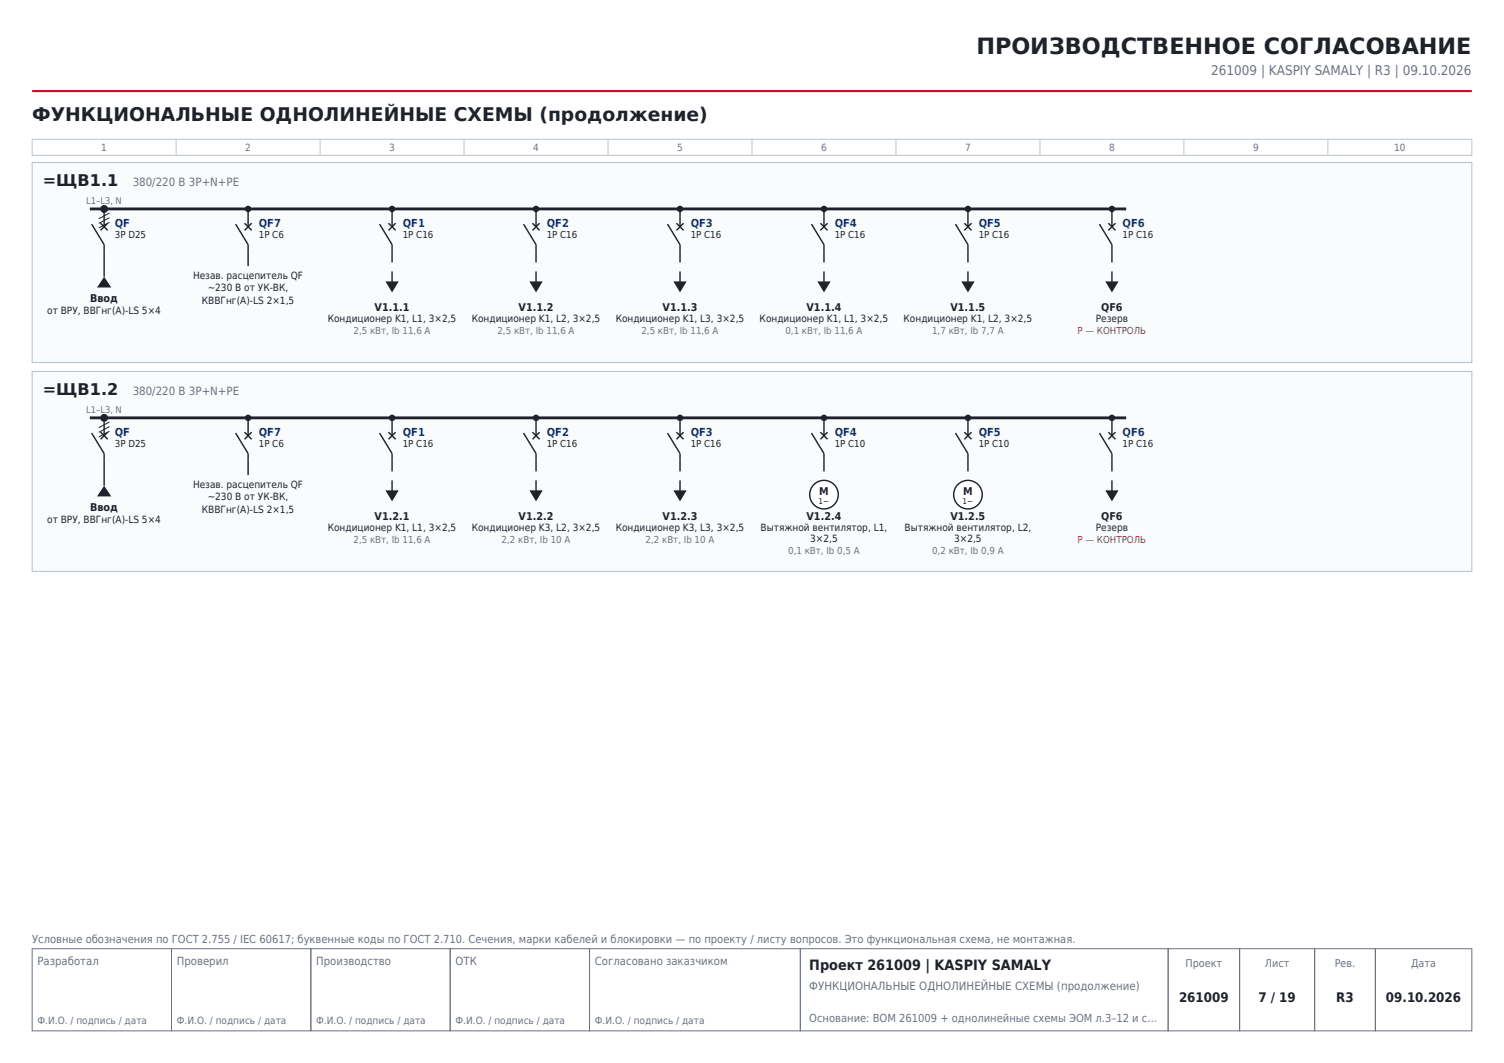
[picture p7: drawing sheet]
<svg xmlns="http://www.w3.org/2000/svg" width="297mm" height="210mm" viewBox="0 0 297 210" stroke-linecap="round" stroke-linejoin="round" font-family="sans-serif">
<defs><g id="words">
<text font-size="4.4" fill="#1f2329" x="192.8" y="10.6">ПРОИЗВОДСТВЕННОЕ СОГЛАСОВАНИЕ</text>
<text font-size="3.7" fill="#1f2329" x="6.3" y="24">ФУНКЦИОНАЛЬНЫЕ ОДНОЛИНЕЙНЫЕ СХЕМЫ (продолжение)</text>
<g font-size="3.2" fill="#1f2329">
<text x="8.5" y="36.7">=ЩВ1.1</text>
<text x="8.5" y="78">=ЩВ1.2</text>
</g>
<text font-size="2.8" fill="#1f2329" x="159.8" y="191.7">Проект 261009 | KASPIY SAMALY</text>
<text font-size="2.6" fill="#6b7280" x="239.2" y="14.8">261009 | KASPIY SAMALY | R3 | 09.10.2026</text>
<g font-size="2.6" fill="#1f2329">
<text x="232.8" y="198">261009</text>
<text x="248.5" y="198">7 / 19</text>
<text x="263.9" y="198">R3</text>
<text x="273.7" y="198">09.10.2026</text>
</g>
<g font-size="2.3" fill="#6b7280">
<text x="26.2" y="36.7">380/220 В 3P+N+PE</text>
<text x="26.2" y="78">380/220 В 3P+N+PE</text>
<text x="159.8" y="195.5">ФУНКЦИОНАЛЬНЫЕ ОДНОЛИНЕЙНЫЕ СХЕМЫ (продолжение)</text>
</g>
<g font-size="2.2" fill="#0b3d91">
<text x="22.7" y="44.8">QF</text>
<text x="51.1" y="44.8">QF7</text>
<text x="79.5" y="44.8">QF1</text>
<text x="108" y="44.8">QF2</text>
<text x="136.4" y="44.8">QF3</text>
<text x="164.8" y="44.8">QF4</text>
<text x="193.3" y="44.8">QF5</text>
<text x="221.7" y="44.8">QF6</text>
<text x="22.7" y="86.1">QF</text>
<text x="51.1" y="86.1">QF7</text>
<text x="79.5" y="86.1">QF1</text>
<text x="108" y="86.1">QF2</text>
<text x="136.4" y="86.1">QF3</text>
<text x="164.8" y="86.1">QF4</text>
<text x="193.3" y="86.1">QF5</text>
<text x="221.7" y="86.1">QF6</text>
</g>
<g font-size="2.2" fill="#6b7280">
<text x="6.3" y="186.4">Условные обозначения по ГОСТ 2.755 / IEC 60617; буквенные коды по ГОСТ 2.710. Сечения, марки кабелей и блокировки — по проекту / листу вопросов. Это функциональная схема, не монтажная.</text>
<text x="7.4" y="190.6">Разработал</text>
<text x="34.9" y="190.6">Проверил</text>
<text x="62.4" y="190.6">Производство</text>
<text x="90" y="190.6">ОТК</text>
<text x="117.5" y="190.6">Согласовано заказчиком</text>
<text x="159.8" y="201.9">Основание: BOM 261009 + однолинейные схемы ЭОМ л.3–12 и с…</text>
</g>
<g font-size="2.1" fill="#1f2329">
<text x="17.8" y="59.6">Ввод</text>
<text x="74" y="61.4">V1.1.1</text>
<text x="102.4" y="61.4">V1.1.2</text>
<text x="130.8" y="61.4">V1.1.3</text>
<text x="159.3" y="61.4">V1.1.4</text>
<text x="187.7" y="61.4">V1.1.5</text>
<text x="217.5" y="61.4">QF6</text>
<text x="17.8" y="100.9">Ввод</text>
<text x="161.8" y="97.7">M</text>
<text x="190.2" y="97.7">M</text>
<text x="74" y="102.7">V1.2.1</text>
<text x="102.4" y="102.7">V1.2.2</text>
<text x="130.8" y="102.7">V1.2.3</text>
<text x="159.3" y="102.7">V1.2.4</text>
<text x="187.7" y="102.7">V1.2.5</text>
<text x="217.5" y="102.7">QF6</text>
</g>
<g font-size="2.1" fill="#6b7280">
<text x="234.1" y="190.9">Проект</text>
<text x="249.8" y="190.9">Лист</text>
<text x="263.6" y="190.9">Рев.</text>
<text x="278.7" y="190.9">Дата</text>
</g>
<g font-size="2" fill="#6b7280">
<text x="20" y="29.8">1</text>
<text x="48.4" y="29.8">2</text>
<text x="76.9" y="29.8">3</text>
<text x="105.3" y="29.8">4</text>
<text x="133.7" y="29.8">5</text>
<text x="162.1" y="29.8">6</text>
<text x="190.6" y="29.8">7</text>
<text x="219" y="29.8">8</text>
<text x="247.4" y="29.8">9</text>
<text x="275.3" y="29.8">10</text>
<text x="7.4" y="202.2">Ф.И.О. / подпись / дата</text>
<text x="34.9" y="202.2">Ф.И.О. / подпись / дата</text>
<text x="62.4" y="202.2">Ф.И.О. / подпись / дата</text>
<text x="90" y="202.2">Ф.И.О. / подпись / дата</text>
<text x="117.5" y="202.2">Ф.И.О. / подпись / дата</text>
</g>
<g font-size="2" fill="#1f2329">
<text x="38.1" y="55">Незав. расцепитель QF</text>
<text x="39.9" y="60">КВВГнг(А)-LS 2×1,5</text>
<text x="41" y="57.5">~230 В от УК-ВК,</text>
<text x="9.3" y="62.1">от ВРУ, ВВГнг(А)-LS 5×4</text>
<text x="64.7" y="63.7">Кондиционер K1, L1, 3×2,5</text>
<text x="93.1" y="63.7">Кондиционер K1, L2, 3×2,5</text>
<text x="121.6" y="63.7">Кондиционер K1, L3, 3×2,5</text>
<text x="150" y="63.7">Кондиционер K1, L1, 3×2,5</text>
<text x="178.4" y="63.7">Кондиционер K1, L2, 3×2,5</text>
<text x="216.4" y="63.7">Резерв</text>
<text x="38.1" y="96.3">Незав. расцепитель QF</text>
<text x="39.9" y="101.2">КВВГнг(А)-LS 2×1,5</text>
<text x="41" y="98.8">~230 В от УК-ВК,</text>
<text x="9.3" y="103.4">от ВРУ, ВВГнг(А)-LS 5×4</text>
<text x="64.7" y="105">Кондиционер K1, L1, 3×2,5</text>
<text x="93.1" y="105">Кондиционер K3, L2, 3×2,5</text>
<text x="121.6" y="105">Кондиционер K3, L3, 3×2,5</text>
<text x="150.2" y="105">Вытяжной вентилятор, L1,</text>
<text x="160" y="107.1">3×2,5</text>
<text x="178.6" y="105">Вытяжной вентилятор, L2,</text>
<text x="188.4" y="107.1">3×2,5</text>
<text x="216.4" y="105">Резерв</text>
</g>
<g font-size="1.9" fill="#1f2329">
<text x="22.7" y="47.1">3P D25</text>
<text x="51.1" y="47.1">1P C6</text>
<text x="79.5" y="47.1">1P C16</text>
<text x="108" y="47.1">1P C16</text>
<text x="136.4" y="47.1">1P C16</text>
<text x="164.8" y="47.1">1P C16</text>
<text x="193.3" y="47.1">1P C16</text>
<text x="221.7" y="47.1">1P C16</text>
<text x="22.7" y="88.4">3P D25</text>
<text x="51.1" y="88.4">1P C6</text>
<text x="79.5" y="88.4">1P C16</text>
<text x="108" y="88.4">1P C16</text>
<text x="136.4" y="88.4">1P C16</text>
<text x="164.8" y="88.4">1P C10</text>
<text x="193.3" y="88.4">1P C10</text>
<text x="221.7" y="88.4">1P C16</text>
</g>
<g font-size="1.9" fill="#6b7280">
<text x="69.8" y="65.9">2,5 кВт, Ib 11,6 А</text>
<text x="98.2" y="65.9">2,5 кВт, Ib 11,6 А</text>
<text x="126.7" y="65.9">2,5 кВт, Ib 11,6 А</text>
<text x="155.1" y="65.9">0,1 кВт, Ib 11,6 А</text>
<text x="184.1" y="65.9">1,7 кВт, Ib 7,7 А</text>
<text x="69.8" y="107.2">2,5 кВт, Ib 11,6 А</text>
<text x="99.1" y="107.2">2,2 кВт, Ib 10 А</text>
<text x="127.5" y="107.2">2,2 кВт, Ib 10 А</text>
<text x="155.6" y="109.4">0,1 кВт, Ib 0,5 А</text>
<text x="184.1" y="109.4">0,2 кВт, Ib 0,9 А</text>
</g>
<g font-size="1.9" fill="#b26b00">
<text x="212.8" y="65.9">P — КОНТРОЛЬ</text>
<text x="212.8" y="107.2">P — КОНТРОЛЬ</text>
</g>
<g font-size="1.8" fill="#6b7280">
<text x="17" y="40.2">L1–L3, N</text>
<text x="17" y="81.5">L1–L3, N</text>
</g>
<g font-size="1.6" fill="#1f2329">
<text x="161.7" y="99.5">1~</text>
<text x="190.1" y="99.5">1~</text>
</g>
</g></defs>
<path d="M6.3 18h284.4" fill="none" stroke="#c8102e" stroke-width=".42"/>
<path d="M6.3 187.4h27.6v16.2h-27.6zM33.9 187.4h27.5v16.2h-27.5zM61.4 187.4h27.5v16.2h-27.5zM88.9 187.4h27.5v16.2h-27.5zM116.4 187.4h41.6v16.2h-41.6zM158 187.4h72.7v16.2h-72.7zM230.7 187.4h14.1v16.2h-14.1zM244.8 187.4h14.8v16.2h-14.8zM259.6 187.4h12v16.2h-12zM271.6 187.4h19.1v16.2h-19.1z" fill="none" stroke="#6b7280" stroke-width=".2"/>
<path d="M6.3 27.5h284.4v3.2h-284.4zM34.8 27.5v3.2M63.2 27.5v3.2M91.6 27.5v3.2M120.1 27.5v3.2M148.5 27.5v3.2M176.9 27.5v3.2M205.4 27.5v3.2M233.8 27.5v3.2M262.2 27.5v3.2" fill="none" stroke="#b9c3d0" stroke-width=".2"/>
<path d="M6.3 32.1h284.4v39.5h-284.4z" fill-rule="evenodd" fill="#fafbfd" stroke="#b9c3d0" stroke-width=".21"/>
<path d="M17.7 41.3h204.7" fill="none" stroke="#1f2329" stroke-width=".56"/>
<circle cx="20.6" cy="41.3" r=".49" fill="#1f2329" stroke="#1f2329" stroke-width=".56"/>
<path d="M18.1 44.3l2.5 4v6.4M19.9 44.1l1.4 1.4M20.6 41.3v3.5M21.3 44.1l-1.4 1.4" fill="none" stroke="#1f2329" stroke-width=".28"/>
<path d="M21.6 43.9l-2.1 1.1M21.6 43l-2.1 1.1M21.6 42.1l-2.1 1.1" fill="none" stroke="#1f2329" stroke-width=".2"/>
<path d="M20.6 54.7l1.4 2.1h-2.8z" fill="#1f2329"/>
<g fill="#1f2329" stroke="#1f2329" stroke-width=".28">
<path d="M76.4 55.7h2.1l-1.1 1.8z"/>
<path d="M104.8 55.7h2.1l-1 1.8z"/>
<path d="M133.2 55.7h2.1l-1 1.8z"/>
<path d="M161.7 55.7h2.1l-1.1 1.8z"/>
<path d="M190.1 55.7h2.1l-1.1 1.8z"/>
<path d="M218.5 55.7h2.1l-1 1.8z"/>
<circle cx="49" cy="41.3" r=".49"/>
<circle cx="77.4" cy="41.3" r=".49"/>
<circle cx="105.9" cy="41.3" r=".49"/>
<circle cx="134.3" cy="41.3" r=".49"/>
<circle cx="162.7" cy="41.3" r=".49"/>
<circle cx="191.1" cy="41.3" r=".49"/>
<circle cx="219.6" cy="41.3" r=".49"/>
</g>
<g fill="none" stroke="#1f2329" stroke-width=".28">
<path d="M46.5 44.3l2.5 4v4.3M48.3 44.1l1.4 1.4M49 41.3v3.5M49.7 44.1l-1.4 1.4M75 44.3l2.4 4v3.6M76.7 44.1l1.4 1.4M77.4 41.3v3.5M77.4 53.6v2.8M78.1 44.1l-1.4 1.4M103.4 44.3l2.5 4v3.6M105.1 44.1l1.5 1.4M105.9 41.3v3.5"/>
<path d="M105.9 53.6v2.8M106.6 44.1l-1.5 1.4M131.8 44.3l2.5 4v3.6M133.6 44.1l1.4 1.4M134.3 41.3v3.5M134.3 53.6v2.8M135 44.1l-1.4 1.4M160.2 44.3l2.5 4v3.6M162 44.1l1.4 1.4M162.7 41.3v3.5M162.7 53.6v2.8M163.4 44.1l-1.4 1.4"/>
<path d="M188.7 44.3l2.4 4v3.6M190.4 44.1l1.5 1.4M191.1 41.3v3.5M191.1 53.6v2.8M191.9 44.1l-1.5 1.4M217.1 44.3l2.5 4v3.6M218.9 44.1l1.4 1.4M219.6 41.3v3.5M219.6 53.6v2.8M220.3 44.1l-1.4 1.4"/>
</g>
<path d="M6.3 73.4h284.4v39.5h-284.4z" fill-rule="evenodd" fill="#fafbfd" stroke="#b9c3d0" stroke-width=".21"/>
<path d="M17.7 82.5h204.7" fill="none" stroke="#1f2329" stroke-width=".56"/>
<circle cx="20.6" cy="82.5" r=".49" fill="#1f2329" stroke="#1f2329" stroke-width=".56"/>
<path d="M18.1 85.5l2.5 4.1v6.4M19.9 85.4l1.4 1.4M20.6 82.5v3.6M21.3 85.4l-1.4 1.4" fill="none" stroke="#1f2329" stroke-width=".28"/>
<path d="M21.6 85.2l-2.1 1.1M21.6 84.3l-2.1 1.1M21.6 83.4l-2.1 1.1" fill="none" stroke="#1f2329" stroke-width=".2"/>
<path d="M20.6 96l1.4 2.1h-2.8z" fill="#1f2329"/>
<g fill="#1f2329" stroke="#1f2329" stroke-width=".28">
<path d="M76.4 97h2.1l-1.1 1.8z"/>
<path d="M104.8 97h2.1l-1 1.8z"/>
<path d="M133.2 97h2.1l-1 1.8z"/>
<circle cx="49" cy="82.5" r=".49"/>
<circle cx="77.4" cy="82.5" r=".49"/>
<circle cx="105.9" cy="82.5" r=".49"/>
<circle cx="134.3" cy="82.5" r=".49"/>
<circle cx="162.7" cy="82.5" r=".49"/>
</g>
<g fill="none" stroke="#1f2329" stroke-width=".28">
<path d="M46.5 85.5l2.5 4.1v4.2M48.3 85.4l1.4 1.4M49 82.5v3.6M49.7 85.4l-1.4 1.4M75 85.5l2.4 4.1v3.5M76.7 85.4l1.4 1.4M77.4 82.5v3.6M77.4 94.9v2.8M78.1 85.4l-1.4 1.4M103.4 85.5l2.5 4.1v3.5M105.1 85.4l1.5 1.4M105.9 82.5v3.6"/>
<path d="M105.9 94.9v2.8M106.6 85.4l-1.5 1.4M131.8 85.5l2.5 4.1v3.5M133.6 85.4l1.4 1.4M134.3 82.5v3.6M134.3 94.9v2.8M135 85.4l-1.4 1.4M160.2 85.5l2.5 4.1v3.5M162 85.4l1.4 1.4M162.7 82.5v3.6M163.4 85.4l-1.4 1.4"/>
</g>
<circle cx="162.7" cy="97.7" r="2.82" fill="#fff" stroke="#1f2329" stroke-width=".28"/>
<circle cx="191.1" cy="82.5" r=".49" fill="#1f2329" stroke="#1f2329" stroke-width=".28"/>
<path d="M188.7 85.5l2.4 4.1v3.5M190.4 85.4l1.5 1.4M191.1 82.5v3.6M191.9 85.4l-1.5 1.4" fill="none" stroke="#1f2329" stroke-width=".28"/>
<circle cx="191.1" cy="97.7" r="2.82" fill="#fff" stroke="#1f2329" stroke-width=".28"/>
<g fill="#1f2329" stroke="#1f2329" stroke-width=".28">
<path d="M218.5 97h2.1l-1 1.8z"/>
<circle cx="219.6" cy="82.5" r=".49"/>
</g>
<path d="M217.1 85.5l2.5 4.1v3.5M218.9 85.4l1.4 1.4M219.6 82.5v3.6M219.6 94.9v2.8M220.3 85.4l-1.4 1.4" fill="none" stroke="#1f2329" stroke-width=".28"/>
<use href="#words"/>
</svg>
